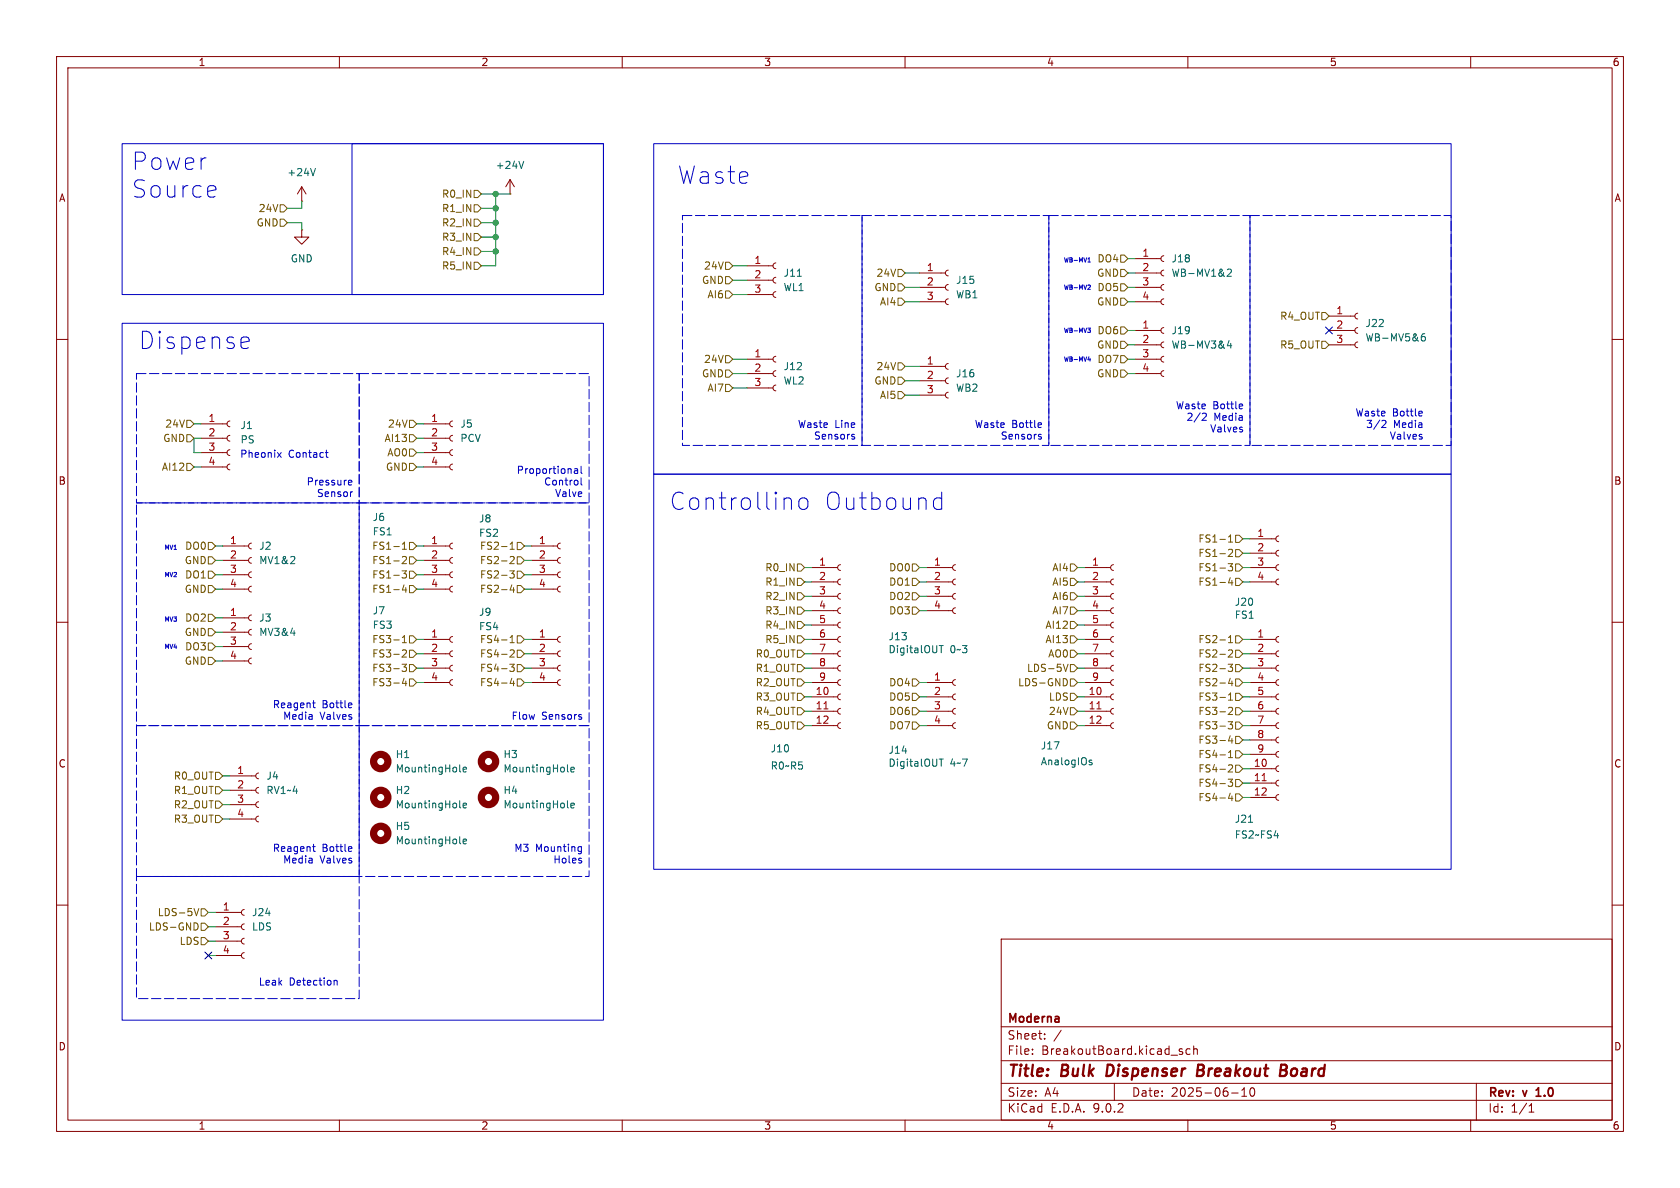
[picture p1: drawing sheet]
<svg xmlns="http://www.w3.org/2000/svg" width="297mm" height="210mm" viewBox="0 0 297 210" stroke-linecap="round" stroke-linejoin="round" font-family="sans-serif">
<defs><g id="words">
<g font-size="4.2" fill="#0000c2">
<text x="23.1" y="30.3">Power</text>
<text x="23.1" y="35.2">Source</text>
<text x="119.8" y="32.7">Waste</text>
<text x="24.5" y="62">Dispense</text>
<text x="118.4" y="90.4">Controllino</text>
<text x="145.6" y="90.4">Outbound</text>
</g>
<g font-size="2.8" fill="#840000">
<text x="178" y="190.9">Title:</text>
<text x="187.7" y="190.9">Bulk</text>
<text x="196.5" y="190.9">Dispenser</text>
<text x="213.3" y="190.9">Breakout</text>
<text x="228.7" y="190.9">Board</text>
</g>
<g font-size="2.1" fill="#840000">
<text x="178" y="184">Sheet:</text>
<text x="178" y="181.2">Moderna</text>
<text x="178" y="186.7">File:</text>
<text x="184.1" y="186.7">BreakoutBoard.kicad_sch</text>
<text x="178" y="196.9">KiCad</text>
<text x="178" y="194.1">Size:</text>
<text x="184.7" y="194.1">A4</text>
<text x="185.7" y="196.9">E.D.A.</text>
<text x="193.3" y="196.9">9.0.2</text>
<text x="200" y="194.1">Date:</text>
<text x="207" y="194.1">2025-06-10</text>
<text x="263" y="194.3">Rev:</text>
<text x="263" y="196.9">Id:</text>
<text x="267.1" y="196.9">1/1</text>
<text x="269.4" y="194.3">v</text>
<text x="272.3" y="194.3">1.0</text>
</g>
<g font-size="1.8" fill="#840000">
<text x="35" y="11.9">1</text>
<text x="85" y="11.9">2</text>
<text x="135" y="11.9">3</text>
<text x="185" y="11.9">4</text>
<text x="235" y="11.9">5</text>
<text x="285" y="11.9">6</text>
<text x="10.3" y="35.9">A</text>
<text x="285.3" y="35.9">A</text>
<text x="10.3" y="85.9">B</text>
<text x="285.3" y="85.9">B</text>
<text x="10.3" y="135.9">C</text>
<text x="285.3" y="135.9">C</text>
<text x="10.3" y="185.9">D</text>
<text x="285.3" y="185.9">D</text>
<text x="35" y="199.9">1</text>
<text x="85" y="199.9">2</text>
<text x="135" y="199.9">3</text>
<text x="185" y="199.9">4</text>
<text x="235" y="199.9">5</text>
<text x="285" y="199.9">6</text>
</g>
<g font-size="1.8" fill="#006464">
<text x="50.7" y="31.3">+24V</text>
<text x="87.5" y="30.1">+24V</text>
<text x="51.3" y="46.6">GND</text>
<text x="207" y="46.6">J18</text>
<text x="138.4" y="49.1">J11</text>
<text x="138.4" y="51.7">WL1</text>
<text x="168.9" y="52.9">WB1</text>
<text x="168.9" y="50.4">J15</text>
<text x="207" y="49.1">WB-MV1&amp;2</text>
<text x="207" y="59.3">J19</text>
<text x="241.3" y="58">J22</text>
<text x="138.4" y="65.6">J12</text>
<text x="207" y="61.8">WB-MV3&amp;4</text>
<text x="241.3" y="60.6">WB-MV5&amp;6</text>
<text x="138.4" y="68.2">WL2</text>
<text x="168.9" y="69.4">WB2</text>
<text x="168.9" y="66.9">J16</text>
<text x="42.4" y="76">J1</text>
<text x="81.3" y="75.8">J5</text>
<text x="42.4" y="78.6">PS</text>
<text x="81.3" y="78.3">PCV</text>
<text x="65.8" y="92.3">J6</text>
<text x="65.8" y="94.8">FS1</text>
<text x="84.6" y="92.6">J8</text>
<text x="84.6" y="95.1">FS2</text>
<text x="45.7" y="97.4">J2</text>
<text x="45.7" y="99.9">MV1&amp;2</text>
<text x="218.2" y="107.3">J20</text>
<text x="45.7" y="110.1">J3</text>
<text x="45.7" y="112.6">MV3&amp;4</text>
<text x="65.8" y="108.8">J7</text>
<text x="65.8" y="111.4">FS3</text>
<text x="84.6" y="109.1">J9</text>
<text x="84.6" y="111.6">FS4</text>
<text x="157" y="113.4">J13</text>
<text x="218.2" y="109.6">FS1</text>
<text x="157" y="115.7">DigitalOUT</text>
<text x="167.9" y="115.7">0~3</text>
<text x="69.9" y="134.2">H1</text>
<text x="69.9" y="136.8">MountingHole</text>
<text x="88.9" y="134.2">H3</text>
<text x="88.9" y="136.8">MountingHole</text>
<text x="136.2" y="136.2">R0~R5</text>
<text x="136.2" y="133.2">J10</text>
<text x="157" y="133.5">J14</text>
<text x="157" y="135.7">DigitalOUT</text>
<text x="167.9" y="135.7">4~7</text>
<text x="183.9" y="132.7">J17</text>
<text x="183.9" y="135.5">AnalogIOs</text>
<text x="47" y="138">J4</text>
<text x="47" y="140.6">RV1~4</text>
<text x="69.9" y="140.6">H2</text>
<text x="69.9" y="143.1">MountingHole</text>
<text x="88.9" y="140.6">H4</text>
<text x="88.9" y="143.1">MountingHole</text>
<text x="69.9" y="146.9">H5</text>
<text x="69.9" y="149.5">MountingHole</text>
<text x="218.2" y="148.4">FS2~FS4</text>
<text x="218.2" y="145.6">J21</text>
<text x="44.5" y="162.2">J24</text>
<text x="44.5" y="164.7">LDS</text>
</g>
<g font-size="1.8" fill="#725600">
<text x="78" y="35.2">R0_IN</text>
<text x="45.3" y="40.2">GND</text>
<text x="45.6" y="37.7">24V</text>
<text x="78" y="40.2">R2_IN</text>
<text x="78" y="37.7">R1_IN</text>
<text x="78" y="42.8">R3_IN</text>
<text x="78" y="45.3">R4_IN</text>
<text x="78" y="47.9">R5_IN</text>
<text x="124.4" y="47.9">24V</text>
<text x="193.9" y="46.6">DO4</text>
<text x="124" y="50.4">GND</text>
<text x="125" y="52.9">AI6</text>
<text x="154.5" y="51.7">GND</text>
<text x="154.8" y="49.1">24V</text>
<text x="193.9" y="49.1">GND</text>
<text x="193.9" y="51.7">DO5</text>
<text x="155.5" y="54.2">AI4</text>
<text x="193.9" y="54.2">GND</text>
<text x="193.9" y="59.3">DO6</text>
<text x="226.2" y="56.7">R4_OUT</text>
<text x="124.4" y="64.4">24V</text>
<text x="154.8" y="65.6">24V</text>
<text x="193.9" y="61.8">GND</text>
<text x="193.9" y="64.4">DO7</text>
<text x="226.2" y="61.8">R5_OUT</text>
<text x="124" y="66.9">GND</text>
<text x="125" y="69.4">AI7</text>
<text x="154.5" y="68.2">GND</text>
<text x="155.5" y="70.7">AI5</text>
<text x="193.9" y="66.9">GND</text>
<text x="29.1" y="75.8">24V</text>
<text x="68.5" y="75.8">24V</text>
<text x="28.5" y="83.4">AI12</text>
<text x="28.8" y="78.3">GND</text>
<text x="67.9" y="78.3">AI13</text>
<text x="68.1" y="83.4">GND</text>
<text x="68.4" y="80.9">AO0</text>
<text x="32.6" y="99.9">GND</text>
<text x="32.6" y="97.4">DO0</text>
<text x="65.7" y="97.4">FS1-1</text>
<text x="65.7" y="99.9">FS1-2</text>
<text x="84.8" y="99.9">FS2-2</text>
<text x="84.8" y="97.4">FS2-1</text>
<text x="135.2" y="101.2">R0_IN</text>
<text x="157.1" y="101.2">DO0</text>
<text x="185.9" y="101.2">AI4</text>
<text x="211.8" y="96.1">FS1-1</text>
<text x="211.8" y="98.7">FS1-2</text>
<text x="211.8" y="101.2">FS1-3</text>
<text x="32.6" y="105">GND</text>
<text x="32.6" y="102.5">DO1</text>
<text x="65.7" y="102.5">FS1-3</text>
<text x="65.7" y="105">FS1-4</text>
<text x="84.8" y="102.5">FS2-3</text>
<text x="84.8" y="105">FS2-4</text>
<text x="135.2" y="106.3">R2_IN</text>
<text x="135.2" y="103.7">R1_IN</text>
<text x="157.1" y="106.3">DO2</text>
<text x="157.1" y="103.7">DO1</text>
<text x="185.9" y="103.7">AI5</text>
<text x="185.9" y="106.3">AI6</text>
<text x="211.8" y="103.7">FS1-4</text>
<text x="32.6" y="112.6">GND</text>
<text x="32.6" y="110.1">DO2</text>
<text x="65.7" y="113.9">FS3-1</text>
<text x="84.8" y="113.9">FS4-1</text>
<text x="135.2" y="113.9">R5_IN</text>
<text x="135.2" y="108.8">R3_IN</text>
<text x="135.2" y="111.4">R4_IN</text>
<text x="157.1" y="108.8">DO3</text>
<text x="184.7" y="111.4">AI12</text>
<text x="184.7" y="113.9">AI13</text>
<text x="185.9" y="108.8">AI7</text>
<text x="211.8" y="113.9">FS2-1</text>
<text x="32.6" y="117.7">GND</text>
<text x="32.6" y="115.2">DO3</text>
<text x="65.7" y="116.4">FS3-2</text>
<text x="65.7" y="119">FS3-3</text>
<text x="84.8" y="119">FS4-3</text>
<text x="84.8" y="116.4">FS4-2</text>
<text x="133.5" y="119">R1_OUT</text>
<text x="133.5" y="116.4">R0_OUT</text>
<text x="181.5" y="119">LDS-5V</text>
<text x="185.2" y="116.4">AO0</text>
<text x="211.8" y="119">FS2-3</text>
<text x="211.8" y="116.4">FS2-2</text>
<text x="65.7" y="121.5">FS3-4</text>
<text x="84.8" y="121.5">FS4-4</text>
<text x="133.5" y="124.1">R3_OUT</text>
<text x="133.5" y="121.5">R2_OUT</text>
<text x="157.1" y="124.1">DO5</text>
<text x="157.1" y="121.5">DO4</text>
<text x="179.9" y="121.5">LDS-GND</text>
<text x="185.3" y="124.1">LDS</text>
<text x="211.8" y="124.1">FS3-1</text>
<text x="211.8" y="121.5">FS2-4</text>
<text x="133.5" y="126.6">R4_OUT</text>
<text x="133.5" y="129.1">R5_OUT</text>
<text x="157.1" y="129.1">DO7</text>
<text x="157.1" y="126.6">DO6</text>
<text x="185" y="129.1">GND</text>
<text x="185.3" y="126.6">24V</text>
<text x="211.8" y="126.6">FS3-2</text>
<text x="211.8" y="129.1">FS3-3</text>
<text x="211.8" y="131.7">FS3-4</text>
<text x="211.8" y="134.2">FS4-1</text>
<text x="211.8" y="136.8">FS4-2</text>
<text x="30.6" y="138">R0_OUT</text>
<text x="30.6" y="140.6">R1_OUT</text>
<text x="30.6" y="143.1">R2_OUT</text>
<text x="211.8" y="141.8">FS4-4</text>
<text x="211.8" y="139.3">FS4-3</text>
<text x="30.6" y="145.6">R3_OUT</text>
<text x="26.2" y="164.7">LDS-GND</text>
<text x="27.8" y="162.2">LDS-5V</text>
<text x="31.7" y="167.2">LDS</text>
</g>
<g font-size="1.8" fill="#a90000">
<text x="133.3" y="46.7">1</text>
<text x="201.9" y="45.5">1</text>
<text x="133.3" y="49.3">2</text>
<text x="133.3" y="51.8">3</text>
<text x="163.8" y="48">1</text>
<text x="163.8" y="50.5">2</text>
<text x="163.8" y="53.1">3</text>
<text x="201.9" y="48">2</text>
<text x="201.9" y="50.5">3</text>
<text x="201.9" y="53.1">4</text>
<text x="201.9" y="58.2">1</text>
<text x="236.1" y="55.6">1</text>
<text x="236.1" y="58.2">2</text>
<text x="133.3" y="63.2">1</text>
<text x="133.3" y="65.8">2</text>
<text x="163.8" y="64.5">1</text>
<text x="201.9" y="60.7">2</text>
<text x="201.9" y="63.2">3</text>
<text x="201.9" y="65.8">4</text>
<text x="236.1" y="60.7">3</text>
<text x="133.3" y="68.3">3</text>
<text x="163.8" y="67.1">2</text>
<text x="163.8" y="69.6">3</text>
<text x="36.8" y="74.7">1</text>
<text x="36.8" y="77.2">2</text>
<text x="76.1" y="74.7">1</text>
<text x="76.1" y="77.2">2</text>
<text x="36.8" y="79.8">3</text>
<text x="36.8" y="82.3">4</text>
<text x="76.1" y="79.8">3</text>
<text x="76.1" y="82.3">4</text>
<text x="222.2" y="95">1</text>
<text x="40.6" y="96.3">1</text>
<text x="40.6" y="98.8">2</text>
<text x="40.6" y="101.3">3</text>
<text x="76.1" y="96.3">1</text>
<text x="76.1" y="98.8">2</text>
<text x="76.1" y="101.3">3</text>
<text x="95.2" y="96.3">1</text>
<text x="95.2" y="98.8">2</text>
<text x="95.2" y="101.3">3</text>
<text x="144.7" y="100.1">1</text>
<text x="165" y="100.1">1</text>
<text x="193" y="100.1">1</text>
<text x="222.2" y="97.5">2</text>
<text x="222.2" y="100.1">3</text>
<text x="40.6" y="103.9">4</text>
<text x="76.1" y="103.9">4</text>
<text x="95.2" y="103.9">4</text>
<text x="144.7" y="102.6">2</text>
<text x="144.7" y="105.2">3</text>
<text x="144.7" y="107.7">4</text>
<text x="165" y="102.6">2</text>
<text x="165" y="105.2">3</text>
<text x="165" y="107.7">4</text>
<text x="193" y="102.6">2</text>
<text x="193" y="105.2">3</text>
<text x="193" y="107.7">4</text>
<text x="222.2" y="102.6">4</text>
<text x="40.6" y="109">1</text>
<text x="40.6" y="111.5">2</text>
<text x="76.1" y="112.8">1</text>
<text x="95.2" y="112.8">1</text>
<text x="144.7" y="110.2">5</text>
<text x="144.7" y="112.8">6</text>
<text x="193" y="110.2">5</text>
<text x="193" y="112.8">6</text>
<text x="222.2" y="112.8">1</text>
<text x="40.6" y="114">3</text>
<text x="40.6" y="116.6">4</text>
<text x="76.1" y="115.3">2</text>
<text x="76.1" y="117.9">3</text>
<text x="95.2" y="115.3">2</text>
<text x="95.2" y="117.9">3</text>
<text x="144.7" y="115.3">7</text>
<text x="144.7" y="117.9">8</text>
<text x="193" y="115.3">7</text>
<text x="193" y="117.9">8</text>
<text x="222.2" y="115.3">2</text>
<text x="222.2" y="117.9">3</text>
<text x="76.1" y="120.4">4</text>
<text x="95.2" y="120.4">4</text>
<text x="144.1" y="122.9">10</text>
<text x="144.1" y="125.5">11</text>
<text x="144.7" y="120.4">9</text>
<text x="165" y="120.4">1</text>
<text x="165" y="122.9">2</text>
<text x="165" y="125.5">3</text>
<text x="192.4" y="122.9">10</text>
<text x="192.4" y="125.5">11</text>
<text x="193" y="120.4">9</text>
<text x="222.2" y="120.4">4</text>
<text x="222.2" y="122.9">5</text>
<text x="222.2" y="125.5">6</text>
<text x="144.1" y="128">12</text>
<text x="165" y="128">4</text>
<text x="192.4" y="128">12</text>
<text x="222.2" y="128">7</text>
<text x="222.2" y="130.6">8</text>
<text x="41.8" y="136.9">1</text>
<text x="221.6" y="135.6">10</text>
<text x="222.2" y="133.1">9</text>
<text x="41.8" y="139.4">2</text>
<text x="41.8" y="142">3</text>
<text x="221.6" y="138.2">11</text>
<text x="221.6" y="140.7">12</text>
<text x="41.8" y="144.5">4</text>
<text x="39.3" y="161">1</text>
<text x="39.3" y="163.6">2</text>
<text x="39.3" y="166.1">3</text>
<text x="39.3" y="168.7">4</text>
</g>
<g font-size="1.8" fill="#0000c2">
<text x="141" y="75.7">Waste</text>
<text x="143.8" y="77.8">Sensors</text>
<text x="147.6" y="75.7">Line</text>
<text x="172.2" y="75.7">Waste</text>
<text x="176.8" y="77.8">Sensors</text>
<text x="178.8" y="75.7">Bottle</text>
<text x="207.8" y="72.4">Waste</text>
<text x="209.7" y="74.5">2/2</text>
<text x="213.8" y="76.5">Valves</text>
<text x="214.4" y="72.4">Bottle</text>
<text x="214.6" y="74.5">Media</text>
<text x="239.5" y="73.7">Waste</text>
<text x="241.4" y="75.7">3/2</text>
<text x="245.6" y="77.8">Valves</text>
<text x="246.2" y="73.7">Bottle</text>
<text x="246.3" y="75.7">Media</text>
<text x="42.4" y="81.1">Pheonix</text>
<text x="51" y="81.1">Contact</text>
<text x="91.3" y="83.9">Proportional</text>
<text x="54.1" y="85.9">Pressure</text>
<text x="55.9" y="87.9">Sensor</text>
<text x="96.1" y="85.9">Control</text>
<text x="98" y="87.9">Valve</text>
<text x="48.1" y="125.3">Reagent</text>
<text x="56.9" y="125.3">Bottle</text>
<text x="49.9" y="127.3">Media</text>
<text x="56.6" y="127.3">Valves</text>
<text x="90.3" y="127.3">Flow</text>
<text x="95.7" y="127.3">Sensors</text>
<text x="48.1" y="150.7">Reagent</text>
<text x="49.9" y="152.7">Media</text>
<text x="56.6" y="152.7">Valves</text>
<text x="56.9" y="150.7">Bottle</text>
<text x="90.8" y="150.7">M3</text>
<text x="94.7" y="150.7">Mounting</text>
<text x="97.7" y="152.7">Holes</text>
<text x="45.7" y="174.3">Leak</text>
<text x="51.1" y="174.3">Detection</text>
</g>
<g font-size="1.1" fill="#0000c2">
<text x="187.9" y="46.6">WB-MV1</text>
<text x="187.9" y="51.4">WB-MV2</text>
<text x="187.9" y="59">WB-MV3</text>
<text x="187.9" y="64.1">WB-MV4</text>
<text x="28.9" y="97.4">MV1</text>
<text x="28.9" y="102.2">MV2</text>
<text x="28.9" y="110.1">MV3</text>
<text x="28.9" y="114.9">MV4</text>
</g>
</g></defs>
<g fill="none" stroke="#840000" stroke-width=".18">
<path d="M10 10h277v190h-277zM12 12h273v186h-273zM60 10v2M110 10v2M160 10v2M210 10v2M260 10v2M53.3 35.6h.1M53.3 33l-.7 1.3M53.3 33l.8 1.3M53.3 33v2.6M90.2 34.3h.1"/>
<path d="M90.2 31.8l-.8 1.2M90.2 31.8l.7 1.2M90.2 31.8v2.5M53.3 40.6v1.3h1.3l-1.3 1.3-1.2-1.3h1.2M53.3 40.6h.1M132.1 47h4.6M132.1 49.5h4.6M132.1 52.1h4.6M137.2 46.5l-.4 .1-.1 .4 .1 .3 .4 .2M137.2 49l-.4 .2-.1 .3 .1 .4 .4 .1M137.2 51.6l-.4 .1-.1 .4 .1 .3 .4 .2M162.6 48.3h4.5"/>
<path d="M162.6 50.8h4.5M162.6 53.3h4.5M167.6 47.8l-.3 .1-.2 .4 .2 .3 .3 .2M167.6 50.3l-.3 .1-.2 .4 .2 .4 .3 .1M167.6 52.8l-.3 .2-.2 .3 .2 .4 .3 .1M200.7 58.4h4.5M200.7 45.7h4.5M200.7 48.3h4.5M200.7 50.8h4.5M200.7 53.3h4.5M205.7 45.2l-.3 .2-.2 .3 .2 .4 .3 .1M205.7 47.8l-.3 .1-.2 .4 .2 .3 .3 .2"/>
<path d="M205.7 50.3l-.3 .1-.2 .4 .2 .4 .3 .1M205.7 52.8l-.3 .2-.2 .3 .2 .4 .3 .1M205.7 57.9l-.3 .2-.2 .3 .2 .4 .3 .1M234.9 55.9h4.6M234.9 58.4h4.6M240 55.4l-.3 .1-.2 .4 .2 .3 .3 .2M240 57.9l-.3 .2-.2 .3 .2 .4 .3 .1M10 60h2M35.6 74.9h4.5M35.6 77.5h4.5M40.6 74.4l-.3 .2-.2 .3 .2 .4 .3 .1M40.6 77l-.3 .1-.2 .4 .2 .3 .3 .2"/>
<path d="M40.6 79.5l-.3 .2-.2 .3 .2 .4 .3 .1M74.9 74.9h4.6M74.9 77.5h4.6M80 74.4l-.3 .2-.2 .3 .2 .4 .3 .1M80 77l-.3 .1-.2 .4 .2 .3 .3 .2M80 79.5l-.3 .2-.2 .3 .2 .4 .3 .1M132.1 63.5h4.6M132.1 66h4.6M132.1 68.6h4.6M137.2 63l-.4 .1-.1 .4 .1 .4 .4 .1M137.2 65.5l-.4 .2-.1 .3 .1 .4 .4 .1M137.2 68.1l-.4 .1-.1 .4 .1 .3 .4 .2"/>
<path d="M162.6 64.8h4.5M162.6 67.3h4.5M162.6 69.9h4.5M167.6 64.3l-.3 .1-.2 .4 .2 .3 .3 .2M167.6 66.8l-.3 .2-.2 .3 .2 .4 .3 .1M167.6 69.3l-.3 .2-.2 .4 .2 .3 .3 .2M200.7 61h4.5M200.7 63.5h4.5M200.7 66h4.5M205.7 60.5l-.3 .1-.2 .4 .2 .3 .3 .2M205.7 63l-.3 .1-.2 .4 .2 .4 .3 .1M205.7 65.5l-.3 .2-.2 .3 .2 .4 .3 .1"/>
<path d="M234.9 61h4.6M240 60.5l-.3 .1-.2 .4 .2 .3 .3 .2M285 60h2M35.6 80h4.5M35.6 82.6h4.5M39.4 96.5h4.5M39.4 99.1h4.5M40.6 82l-.3 .2-.2 .4 .2 .3 .3 .2M44.4 96l-.3 .2-.2 .3 .2 .4 .3 .1M44.4 98.6l-.3 .1-.2 .4 .2 .3 .3 .2M74.9 80h4.6M74.9 82.6h4.6"/>
<path d="M74.9 96.5h4.6M74.9 99.1h4.6M80 82l-.3 .2-.2 .4 .2 .3 .3 .2M80 96l-.3 .2-.2 .3 .2 .4 .3 .1M80 98.6l-.3 .1-.2 .4 .2 .3 .3 .2M94 96.5h4.6M94 99.1h4.6M99.1 96l-.4 .2-.1 .3 .1 .4 .4 .1M99.1 98.6l-.4 .1-.1 .4 .1 .3 .4 .2M148.6 99.8l-.4 .2-.1 .3 .1 .4 .4 .1M168.9 99.8l-.3 .2-.2 .3 .2 .4 .3 .1M196.8 99.8l-.3 .2-.2 .3 .2 .4 .3 .1"/>
<path d="M221 95.3h4.6M221 97.8h4.6M226.1 94.7l-.4 .2-.1 .4 .1 .3 .4 .2M226.1 97.3l-.4 .1-.1 .4 .1 .3 .4 .2M226.1 99.8l-.4 .2-.1 .3 .1 .4 .4 .1M10 110h2M39.4 101.6h4.5M39.4 104.1h4.5M39.4 109.2h4.5M39.4 111.8h4.5M39.4 114.3h4.5M39.4 116.8h4.5"/>
<path d="M44.4 101.1l-.3 .1-.2 .4 .2 .4 .3 .1M44.4 103.6l-.3 .2-.2 .3 .2 .4 .3 .1M44.4 108.7l-.3 .2-.2 .3 .2 .4 .3 .1M44.4 111.3l-.3 .1-.2 .4 .2 .3 .3 .2M44.4 113.8l-.3 .1-.2 .4 .2 .4 .3 .1M44.4 116.3l-.3 .2-.2 .3 .2 .4 .3 .1M74.9 113h4.6M74.9 115.6h4.6M74.9 118.1h4.6M74.9 101.6h4.6M74.9 104.1h4.6M80 101.1l-.3 .1-.2 .4 .2 .4 .3 .1"/>
<path d="M80 103.6l-.3 .2-.2 .3 .2 .4 .3 .1M80 112.5l-.3 .2-.2 .3 .2 .4 .3 .1M80 115.1l-.3 .1-.2 .4 .2 .3 .3 .2M80 117.6l-.3 .2-.2 .3 .2 .4 .3 .1M94 113h4.6M94 115.6h4.6M94 118.1h4.6M94 101.6h4.6M94 104.1h4.6M99.1 112.5l-.4 .2-.1 .3 .1 .4 .4 .1M99.1 115.1l-.4 .1-.1 .4 .1 .3 .4 .2M99.1 117.6l-.4 .2-.1 .3 .1 .4 .4 .1"/>
<path d="M99.1 101.1l-.4 .1-.1 .4 .1 .4 .4 .1M99.1 103.6l-.4 .2-.1 .3 .1 .4 .4 .1M143.5 113h4.6M143.5 115.6h4.6M143.5 118.1h4.6M143.5 100.3h4.6M143.5 102.9h4.6M143.5 105.4h4.6M143.5 108h4.6M143.5 110.5h4.6M148.6 102.4l-.4 .1-.1 .4 .1 .3 .4 .2M148.6 104.9l-.4 .2-.1 .3 .1 .4 .4 .1"/>
<path d="M148.6 107.4l-.4 .2-.1 .4 .1 .3 .4 .2M148.6 110l-.4 .1-.1 .4 .1 .3 .4 .2M148.6 112.5l-.4 .2-.1 .3 .1 .4 .4 .1M148.6 115.1l-.4 .1-.1 .4 .1 .3 .4 .2M148.6 117.6l-.4 .2-.1 .3 .1 .4 .4 .1M163.8 100.3h4.6M163.8 102.9h4.6M163.8 105.4h4.6M163.8 108h4.6M168.9 102.4l-.3 .1-.2 .4 .2 .3 .3 .2M168.9 104.9l-.3 .2-.2 .3 .2 .4 .3 .1M168.9 107.4l-.3 .2-.2 .4 .2 .3 .3 .2"/>
<path d="M191.8 113h4.5M191.8 115.6h4.5M191.8 118.1h4.5M191.8 100.3h4.5M191.8 102.9h4.5M191.8 105.4h4.5M191.8 108h4.5M191.8 110.5h4.5M196.8 102.4l-.3 .1-.2 .4 .2 .3 .3 .2M196.8 104.9l-.3 .2-.2 .3 .2 .4 .3 .1M196.8 107.4l-.3 .2-.2 .4 .2 .3 .3 .2M196.8 110l-.3 .1-.2 .4 .2 .3 .3 .2"/>
<path d="M196.8 112.5l-.3 .2-.2 .3 .2 .4 .3 .1M196.8 115.1l-.3 .1-.2 .4 .2 .3 .3 .2M196.8 117.6l-.3 .2-.2 .3 .2 .4 .3 .1M221 113h4.6M221 115.6h4.6M221 118.1h4.6M221 100.3h4.6M221 102.9h4.6M226.1 102.4l-.4 .1-.1 .4 .1 .3 .4 .2M226.1 112.5l-.4 .2-.1 .3 .1 .4 .4 .1M226.1 115.1l-.4 .1-.1 .4 .1 .3 .4 .2M226.1 117.6l-.4 .2-.1 .3 .1 .4 .4 .1"/>
<path d="M285 110h2M40.6 137.2h4.6M40.6 139.7h4.6M45.7 136.7l-.3 .1-.2 .4 .2 .3 .3 .2M45.7 139.2l-.3 .1-.2 .4 .2 .4 .3 .1M74.9 120.7h4.6M80 120.1l-.3 .2-.2 .4 .2 .3 .3 .2M94 120.7h4.6M99.1 120.1l-.4 .2-.1 .4 .1 .3 .4 .2M143.5 120.7h4.6M143.5 123.2h4.6M143.5 125.7h4.6"/>
<path d="M143.5 128.3h4.6M148.6 120.1l-.4 .2-.1 .4 .1 .3 .4 .2M148.6 122.7l-.4 .1-.1 .4 .1 .3 .4 .2M148.6 125.2l-.4 .2-.1 .3 .1 .4 .4 .1M148.6 127.8l-.4 .1-.1 .4 .1 .3 .4 .2M163.8 120.7h4.6M163.8 123.2h4.6M163.8 125.7h4.6M163.8 128.3h4.6M168.9 120.1l-.3 .2-.2 .4 .2 .3 .3 .2M168.9 122.7l-.3 .1-.2 .4 .2 .3 .3 .2M168.9 125.2l-.3 .2-.2 .3 .2 .4 .3 .1"/>
<path d="M168.9 127.8l-.3 .1-.2 .4 .2 .3 .3 .2M191.8 120.7h4.5M191.8 123.2h4.5M191.8 125.7h4.5M191.8 128.3h4.5M196.8 120.1l-.3 .2-.2 .4 .2 .3 .3 .2M196.8 122.7l-.3 .1-.2 .4 .2 .3 .3 .2M196.8 125.2l-.3 .2-.2 .3 .2 .4 .3 .1M196.8 127.8l-.3 .1-.2 .4 .2 .3 .3 .2M221 120.7h4.6M221 123.2h4.6M221 125.7h4.6"/>
<path d="M221 128.3h4.6M221 130.8h4.6M221 133.4h4.6M221 135.9h4.6M221 138.4h4.6M226.1 120.1l-.4 .2-.1 .4 .1 .3 .4 .2M226.1 122.7l-.4 .1-.1 .4 .1 .3 .4 .2M226.1 125.2l-.4 .2-.1 .3 .1 .4 .4 .1M226.1 127.8l-.4 .1-.1 .4 .1 .3 .4 .2M226.1 130.3l-.4 .2-.1 .3 .1 .4 .4 .1M226.1 132.8l-.4 .2-.1 .4 .1 .3 .4 .2M226.1 135.4l-.4 .1-.1 .4 .1 .3 .4 .2"/>
<path d="M226.1 137.9l-.4 .2-.1 .3 .1 .4 .4 .1M40.6 142.2h4.6M40.6 144.8h4.6M45.7 141.7l-.3 .2-.2 .3 .2 .4 .3 .1M45.7 144.3l-.3 .1-.2 .4 .2 .3 .3 .2M221 141h4.6M226.1 140.5l-.4 .1-.1 .4 .1 .3 .4 .2M10 160h2M38.1 161.3h4.6M38.1 163.8h4.6M38.1 166.4h4.6M38.1 168.9h4.6"/>
<path d="M43.2 160.8l-.4 .1-.1 .4 .1 .3 .4 .2M43.2 163.3l-.4 .2-.1 .3 .1 .4 .4 .1M43.2 165.9l-.4 .1-.1 .4 .1 .3 .4 .2M43.2 168.4l-.4 .2-.1 .3 .1 .4 .4 .1M177 166h108v32h-108zM285 160h2M60 198v2M110 198v2M160 198v2M177 194.5h108M177 191.5h108M177 187.5h108"/>
<path d="M177 181.5h108M182.5 186.3v.1M182.5 185.5v.1M184.7 183.6v.1M184.7 182.8v.1M187.6 182.1l-1.3 2M197 191.5v3M208.5 185.7l.6 .4-.2 .3-.4-.1M209 185.5l-.3-.1-.2 .2M210 198v2M210.4 185.5l-.4-.1-.3 .3v.4l.1 .2h.6M211 185.5l.2-.1 .4 .1 .1 .9"/>
<path d="M211 184.9v1.5M217.7 193.2h1.2M219.5 193.8h.9M219.5 192.7l.5-.4v1.5M221.1 192.4l.2-.1a.81 .81 0 0 1 .6 .6 .81 .81 0 0 1-.3 .8l-.1 .1a.81 .81 0 0 1-.4-1.4zM260 198v2M261 191.5v6.5M270.3 196.6h.9M270.3 195.5l.4-.4v1.5"/>
</g>
<path d="M271.6 193.8h.8M271.7 192.6l-.1 .1" fill="none" stroke="#840000" stroke-width=".3"/>
<path d="M195.8 188.2l-.2 2h.5M211.7 189.2h.7M212.4 189.2l.3 .1M212.5 188.2h-.7l-.2 2 1-.1M212.6 189.1l-.2 .1M226.4 189.2h.7M226.5 188.2h.7a.49 .49 0 0 1 .3 .5 .49 .49 0 0 1-.4 .5M227.1 189.2l.2 .1a.58 .58 0 0 1-.3 .9h-.7" fill="none" stroke="#840000" stroke-width=".4"/>
<g fill="none" stroke="#006464" stroke-width=".18">
<path d="M55.8 29.8l-.5 1.3M92.6 28.5l-.4 1.3M141 48.8h.7M217 47.7l.5-.1 .2 .3-.8 .9h.8M251.9 59l-.4 .1a.86 .86 0 0 0 0 1.2l.4-.2 .1-.4-.2-.2h-.4l-.1 .2M217.3 60.2l-.3 .9h.8M217.6 60.7v.8M51.3 99.6h.8M52.1 98.5v.4M51.4 111.9h.8M166 114.1h.8M166.4 114.1v1.3"/>
<path d="M81.3 136.3l.2 .2M81.9 136l.6-.1-.1-.2-.3-.1-.2 .2v.6h.5M100.3 136.3l.2 .2M100.9 136l.6-.1v-.2l-.4-.1-.2 .2 .1 .6h.5M166 134.2h.8M166.4 134.2v1.3M192.7 134.8h.3l.1 .2-.2 .2h-.2M192.7 134.4h.3M81.3 142.6l.2 .2M81.3 149l.2 .2M81.9 142.4l.6-.1-.1-.3h-.3l-.2 .2v.6h.5M81.9 148.7l.6-.1-.1-.2-.3-.1-.2 .2v.6h.5"/>
<path d="M100.3 142.6l.2 .2M100.9 142.4l.6-.1v-.3h-.4l-.2 .2 .1 .6h.5M220.7 145.4h.7"/>
</g>
<g fill="none" stroke="#840000" stroke-width="1.3">
<circle cx="67.3" cy="134.6" r="1.27"/>
<circle cx="86.4" cy="134.6" r="1.27"/>
<circle cx="67.3" cy="147.3" r="1.27"/>
<circle cx="67.3" cy="141" r="1.27"/>
<circle cx="86.4" cy="141" r="1.27"/>
</g>
<path d="M145.7 125.3h.7M193.9 125.3h.7M223.1 138h.8" fill="none" stroke="#a90000" stroke-width=".18"/>
<g fill="none" stroke="#725600" stroke-width=".18">
<path d="M49.5 38.7h.7l.6 .7-.6 .6h-.7zM49.5 36.2h.7l.6 .6-.6 .7h-.7zM83.8 38.7h.7l.6 .7-.6 .6h-.7zM83.8 33.7h.7l.6 .6-.6 .6h-.7zM83.8 36.2h.7l.6 .6-.6 .7h-.7zM83.8 41.3h.7l.6 .6-.6 .6h-.7zM83.8 43.8h.7l.6 .7-.6 .6h-.7zM83.8 46.4h.7l.6 .6-.6 .6h-.7zM128.3 48.9h.6l.6 .6-.6 .7h-.6zM128.3 51.4h.6l.6 .7-.6 .6h-.6zM128.3 46.4h.6l.6 .6-.6 .6h-.6zM158.7 47.6h.7l.6 .7-.6 .6h-.7z"/>
<path d="M158.7 50.2h.7l.6 .6-.6 .6h-.7zM158.7 52.7h.7l.6 .6-.6 .7h-.7zM198.1 45.1h.7l.6 .6-.6 .7h-.7zM198.1 52.7h.7l.6 .6-.6 .7h-.7zM198.1 47.6h.7l.6 .7-.6 .6h-.7zM198.1 50.2h.7l.6 .6-.6 .6h-.7zM198.1 57.8h.7l.6 .6-.6 .7h-.7zM233.7 55.2h.6l.6 .7-.6 .6h-.6zM33 74.3h.7l.6 .6-.6 .7h-.7zM33 76.8h.7l.6 .7-.6 .6h-.7zM72.4 79.4h.6l.7 .6-.7 .6h-.6zM72.4 76.8h.6l.7 .7-.7 .6h-.6z"/>
<path d="M72.4 74.3h.6l.7 .6-.7 .7h-.6zM128.3 65.4h.6l.6 .6-.6 .7h-.6zM128.3 62.9h.6l.6 .6-.6 .6h-.6zM128.3 67.9h.6l.6 .7-.6 .6h-.6zM158.7 69.2h.7l.6 .7-.6 .6h-.7zM158.7 66.7h.7l.6 .6-.6 .6h-.7zM158.7 64.1h.7l.6 .7-.6 .6h-.7zM198.1 65.4h.7l.6 .6-.6 .7h-.7zM198.1 62.9h.7l.6 .6-.6 .6h-.7zM198.1 60.3h.7l.6 .7-.6 .6h-.7zM233.7 60.3h.6l.6 .7-.6 .6h-.6zM33 81.9h.7l.6 .7-.6 .6h-.7z"/>
<path d="M36.8 98.4h.7l.6 .7-.6 .6h-.7zM36.8 95.9h.7l.6 .6-.6 .7h-.7zM71.1 97.1h.8M71.1 98.5l.5-.1 .3 .3-.8 .9h.8M71.1 96.2l.4-.4v1.3M72.4 81.9h.6l.7 .7-.7 .6h-.6zM72.4 95.9h.6l.7 .6-.7 .7h-.6zM72.4 98.4h.6l.7 .7-.7 .6h-.6zM90.2 97.1h.7M90.2 98.5l.5-.1 .2 .3-.8 .9h.8M90.2 96.2l.3-.4v1.3M91.4 98.4h.7l.6 .7-.6 .6h-.7z"/>
<path d="M91.4 95.9h.7l.6 .6-.6 .7h-.7zM141 99.7h.6l.6 .6-.6 .7h-.6zM161.3 99.7h.6l.7 .6-.7 .7h-.6zM189.2 99.7h.7l.6 .6-.6 .7h-.7zM217.1 99.6h.8l-.4 .5 .3 .1v.6l-.1 .1-.6-.1M217.2 95.8h.7M217.2 94.9l.3-.3v1.2M217.2 97.2l.5-.1 .2 .4-.8 .9h.8M218.4 94.6h.7l.6 .7-.6 .6h-.7zM218.4 97.2h.7l.6 .6-.6 .6h-.7zM218.4 99.7h.7l.6 .6-.6 .7h-.7zM36.8 108.6h.7l.6 .6-.6 .7h-.7z"/>
<path d="M36.8 103.5h.7l.6 .6-.6 .7h-.7zM36.8 101h.7l.6 .6-.6 .6h-.7zM36.8 116.2h.7l.6 .6-.6 .7h-.7zM36.8 113.7h.7l.6 .6-.6 .6h-.7zM36.8 111.1h.7l.6 .7-.6 .6h-.7zM71.1 100.9h.8l-.5 .5 .4 .1v.6l-.2 .1-.5-.1M71.1 117.4h.8l-.5 .5 .4 .1v.6l-.2 .1-.5-.1M71.1 112.7l.4-.4v1.3M71.1 115l.5-.1 .3 .3-.8 .9h.8M71.1 113.6h.8M71.4 103.4l-.3 .9h.8M71.4 119.9l-.3 .9h.8"/>
<path d="M71.7 103.9v.8M72.4 114.9h.6l.7 .7-.7 .6h-.6zM72.4 101h.6l.7 .6-.7 .6h-.6zM72.4 112.4h.6l.7 .6-.7 .7h-.6zM72.4 103.5h.6l.7 .6-.7 .7h-.6zM72.4 117.5h.6l.7 .6-.7 .6h-.6zM90.1 100.9h.8l-.4 .5 .3 .1v.6l-.1 .1-.6-.1M90.1 117.4h.8l-.4 .5 .3 .1v.6l-.1 .1-.6-.1M90.2 115l.5-.1 .2 .3-.8 .9h.8M90.2 113.6h.7M90.2 112.7l.3-.4v1.3M90.5 103.4l-.3 .9h.8"/>
<path d="M90.5 119.9l-.3 .9h.8M90.8 103.9v.8M91.4 101h.7l.6 .6-.6 .6h-.7zM91.4 103.5h.7l.6 .6-.6 .7h-.7zM91.4 117.5h.7l.6 .6-.6 .6h-.7zM91.4 112.4h.7l.6 .6-.6 .7h-.7zM91.4 114.9h.7l.6 .7-.6 .6h-.7zM141 117.5h.6l.6 .6-.6 .6h-.6zM141 112.4h.6l.6 .6-.6 .7h-.6zM141 114.9h.6l.6 .7-.6 .6h-.6zM141 104.8h.6l.6 .6-.6 .6h-.6zM141 107.3h.6l.6 .7-.6 .6h-.6z"/>
<path d="M141 102.2h.6l.6 .7-.6 .6h-.6zM141 109.9h.6l.6 .6-.6 .6h-.6zM161.3 104.8h.6l.7 .6-.7 .6h-.6zM161.3 102.2h.6l.7 .7-.7 .6h-.6zM161.3 107.3h.6l.7 .7-.7 .6h-.6zM188 117.4l.4 1.3 .4-1.3M188.3 120a.68 .68 0 0 1 .4 .6 .68 .68 0 0 1-.4 .6M189.2 102.2h.7l.6 .7-.6 .6h-.7zM189.2 109.9h.7l.6 .6-.6 .6h-.7zM189.2 104.8h.7l.6 .6-.6 .6h-.7zM189.2 112.4h.7l.6 .6-.6 .7h-.7zM189.2 107.3h.7l.6 .7-.6 .6h-.7z"/>
<path d="M189.2 117.5h.7l.6 .6-.6 .6h-.7zM189.2 114.9h.7l.6 .7-.6 .6h-.7zM217.1 117.4h.8l-.4 .5 .3 .1v.6l-.1 .1-.6-.1M217.2 112.7l.3-.4v1.3M217.2 115l.5-.1 .2 .3-.8 .9h.8M217.2 113.6h.7M217.5 102.1l-.3 .9h.8M217.5 119.9l-.3 .9h.8M217.8 102.6v.8M218.4 102.2h.7l.6 .7-.6 .6h-.7zM218.4 117.5h.7l.6 .6-.6 .6h-.7zM218.4 112.4h.7l.6 .6-.6 .7h-.7z"/>
<path d="M218.4 114.9h.7l.6 .7-.6 .6h-.7zM38.1 136.5h.6l.7 .7-.7 .6h-.6zM38.1 139.1h.6l.7 .6-.7 .6h-.6zM71.7 120.4v.8M72.4 120h.6l.7 .7-.7 .6h-.6zM90.8 120.4v.8M91.4 120h.7l.6 .7-.6 .6h-.7zM141 122.6h.6l.6 .6-.6 .6h-.6zM141 125.1h.6l.6 .6-.6 .7h-.6zM141 120h.6l.6 .7-.6 .6h-.6zM141 127.6h.6l.6 .7-.6 .6h-.6zM161.3 127.6h.6l.7 .7-.7 .6h-.6z"/>
<path d="M161.3 125.1h.6l.7 .6-.7 .7h-.6zM161.3 122.6h.6l.7 .6-.7 .6h-.6zM161.3 120h.6l.7 .7-.7 .6h-.6zM189.2 127.6h.7l.6 .7-.6 .6h-.7zM189.2 125.1h.7l.6 .6-.6 .7h-.7zM189.2 122.6h.7l.6 .6-.6 .6h-.7zM189.2 120h.7l.6 .7-.6 .6h-.7zM217.1 127.6h.8l-.4 .5 .3 .1v.5l-.1 .1-.6-.1M217.1 137.7h.8l-.4 .5 .3 .1v.6l-.1 .1-.6-.1M217.2 122.9l.3-.4v1.3M217.2 133l.3-.3v1.2M217.2 125.2l.5-.2 .2 .4-.8 .9h.8"/>
<path d="M217.2 135.3l.5-.1 .2 .4-.8 .9h.8M217.2 133.9h.7M217.2 123.8h.7M217.5 130.1l-.3 .9h.8M217.8 120.4v.8M217.8 130.5v.9M218.4 125.1h.7l.6 .6-.6 .7h-.7zM218.4 127.6h.7l.6 .7-.6 .6h-.7zM218.4 130.2h.7l.6 .6-.6 .6h-.7zM218.4 132.7h.7l.6 .7-.6 .6h-.7zM218.4 122.6h.7l.6 .6-.6 .6h-.7zM218.4 120h.7l.6 .7-.6 .6h-.7z"/>
<path d="M218.4 137.8h.7l.6 .6-.6 .7h-.7zM218.4 135.3h.7l.6 .6-.6 .6h-.7zM38.1 141.6h.6l.7 .6-.7 .7h-.6zM38.1 144.1h.6l.7 .7-.7 .6h-.6zM217.5 140.2l-.3 .9h.8M217.8 140.7v.8M218.4 140.3h.7l.6 .7-.6 .6h-.7zM34.3 160.6l.4 1.3 .4-1.3M34.6 163.1a.68 .68 0 0 1 .4 .7 .68 .68 0 0 1-.4 .6M35.6 160.7h.6l.6 .6-.6 .6h-.6zM35.6 163.2h.6l.6 .6-.6 .7h-.6zM35.6 165.7h.6l.6 .7-.6 .6h-.6z"/>
</g>
<g fill="none" stroke="#009600" stroke-width=".18">
<path d="M50.8 39.4h2.5v1.2M53.3 35.6v1.2h-2.5M85.1 36.8h2.5M85.1 39.4h2.5M85.1 34.3h5.1M87.6 34.3v12.7h-2.5M85.1 44.5h2.5M85.1 41.9h2.5M129.5 52.1h2.6M129.5 47h2.6M129.5 49.5h2.6M160 48.3h2.6"/>
<path d="M160 50.8h2.6M160 53.3h2.6M199.4 48.3h1.3M199.4 50.8h1.3M199.4 45.7h1.3M199.4 53.3h1.3M199.4 58.4h1.3M34.3 74.9h1.3M35.6 77.5h-1.3v2.5h1.3M73.7 77.5h1.2M73.7 74.9h1.2M129.5 66h2.6"/>
<path d="M129.5 68.6h2.6M129.5 63.5h2.6M160 67.3h2.6M160 64.8h2.6M160 69.9h2.6M199.4 66h1.3M199.4 63.5h1.3M199.4 61h1.3M34.3 82.6h1.3M38.1 96.5h1.3M38.1 99.1h1.3M73.7 82.6h1.2"/>
<path d="M73.7 96.5h1.2M73.7 80h1.2M73.7 99.1h1.2M92.7 96.5h1.3M92.7 99.1h1.3M219.7 95.3h1.3M219.7 97.8h1.3M38.1 104.1h1.3M38.1 101.6h1.3M38.1 111.8h1.3M38.1 109.2h1.3M38.1 114.3h1.3"/>
<path d="M38.1 116.8h1.3M73.7 113h1.2M73.7 115.6h1.2M73.7 118.1h1.2M73.7 104.1h1.2M73.7 101.6h1.2M92.7 113h1.3M92.7 115.6h1.3M92.7 118.1h1.3M92.7 104.1h1.3M92.7 101.6h1.3M142.2 113h1.3"/>
<path d="M142.2 102.9h1.3M142.2 108h1.3M142.2 105.4h1.3M142.2 115.6h1.3M142.2 110.5h1.3M142.2 100.3h1.3M142.2 118.1h1.3M162.6 102.9h1.2M162.6 108h1.2M162.6 105.4h1.2M162.6 100.3h1.2M190.5 113h1.3"/>
<path d="M190.5 102.9h1.3M190.5 108h1.3M190.5 105.4h1.3M190.5 115.6h1.3M190.5 110.5h1.3M190.5 100.3h1.3M190.5 118.1h1.3M219.7 113h1.3M219.7 102.9h1.3M219.7 115.6h1.3M219.7 100.3h1.3M219.7 118.1h1.3"/>
<path d="M39.4 139.7h1.2M39.4 137.2h1.2M73.7 120.7h1.2M92.7 120.7h1.3M142.2 123.2h1.3M142.2 120.7h1.3M142.2 125.7h1.3M142.2 128.3h1.3M162.6 123.2h1.2M162.6 120.7h1.2M162.6 125.7h1.2M162.6 128.3h1.2"/>
<path d="M190.5 123.2h1.3M190.5 120.7h1.3M190.5 125.7h1.3M190.5 128.3h1.3M219.7 123.2h1.3M219.7 120.7h1.3M219.7 125.7h1.3M219.7 128.3h1.3M219.7 133.4h1.3M219.7 130.8h1.3M219.7 138.4h1.3M219.7 135.9h1.3"/>
<path d="M39.4 144.8h1.2M39.4 142.2h1.2M219.7 141h1.3M36.8 168.9h1.3M36.8 161.3h1.3M36.8 163.8h1.3M36.8 166.4h1.3"/>
</g>
<path d="M234.3 57.8l1.3 1.2M235.6 57.8l-1.3 1.2M36.2 168.3l1.2 1.2M37.4 168.3l-1.2 1.2" fill="none" stroke="#000084" stroke-width=".18"/>
<g fill="none" stroke="#0000c2" stroke-width=".18">
<path d="M21.6 25.4h85.1v26.7h-85.1zM37.7 32.8l.3 .2 .2 .5-1.5 .3M38 34.7l-.3 .1M62.2 25.4h44.5v26.7h-44.5zM115.6 25.4h140.9v58.4h-140.9zM21.6 57.2h85.1v123.1h-85.1zM43 59.6h.6l.3 .1 .2 .6-1.5 .3M192.3 58h.5l-.3 .3 .2 .1 .1 .2-.4 .2M192.3 46.3h.5M192.3 45.8l.3-.2v.7M192.4 50.4h.3l.1 .2-.5 .5h.5M43.9 61.5l-.3 .1h-.6"/>
<path d="M57.7 79.6v1.1l.3 .1M150.7 77.2l.3 .1 .1 .1-.2 .2h-.2M150.7 76.8h.3M183.7 74.7l.4 .1v.2l-.6 .2M183.8 77.2l.3 .1v.1l-.2 .2h-.2M183.8 76.8h.3M184.1 75.5l-.4 .1M192.3 63.6h.5M192.7 63.3v.5M212.7 73l-.1 .1M213 73l.3 .3-.1 .3-.7 .7h.8M219.3 71.4l.3 .1 .1 .2-.6 .1"/>
<path d="M219.6 72.2l-.3 .1M244.5 74.3l-.1 .1M244.8 74.3l.2 .3v.3l-.8 .7h.8M251 72.7h.4v.3l-.6 .1M251.4 73.5h-.4M49.1 80l.6 .8M49.7 80l-.6 .8M57.5 80h.5M61.7 85.7h.4M61.7 85l.3-.1 .2 .3-.6 .1M62.3 86.9l-.2 .1M101.6 82.9h.5v.8"/>
<path d="M102.1 83.2h-.4l-.2 .2 .2 .3 .4-.1M102.7 82.4v1.1l.2 .2M102.7 84.5v1.1l.2 .1M115.6 83.8h140.9v69.9h-140.9zM141.5 88.2a.83 .83 0 0 1 1.3 .4v.9a.83 .83 0 0 1-.8 .6 .83 .83 0 0 1-.8-.6v-.9zM165.3 88.2l.3-.2h.6l.3 .2M165.3 89.9l.3 .2h.6l.3-.2M166.5 87v3.1M55.3 124.3h.4M55.4 123.8v1.1l.3 .2M61.8 124.3h.3l.1 .3-.6 .1M62.1 125l-.3 .1"/>
<path d="M102.8 126.8v.3M55.3 149.7h.4M55.4 149.2v1.1l.3 .2M61.8 149.7h.3l.1 .3-.6 .1M62.1 150.4l-.3 .1M102.4 149.7h.4M102.8 152.2v.3M102.8 149.7v1l-.1 .2M102.8 150.4l-.4 .1M59.1 173.4l.1-.1 .3 .1 .1 .7"/>
</g>
<path d="M120.6 38.1h31.8v40.6h-31.8zM152.4 38.1h33v40.6h-33zM185.4 38.1h35.6v40.6h-35.6zM221 38.1h35.5v40.6h-35.5zM24.1 66h39.4v22.9h-39.4zM63.5 66h40.6v22.9h-40.6zM24.1 88.9h39.4v39.4h-39.4zM63.5 88.9h40.6v39.4h-40.6zM24.1 128.3h39.4v26.6h-39.4zM63.5 128.3h40.6v26.6h-40.6zM24.1 154.9h39.4v21.6h-39.4z" fill="none" stroke="#0000c2" stroke-width=".18" stroke-dasharray="1.7 .6"/>
<g fill="#009600" stroke="#009600" stroke-width=".18">
<circle cx="87.6" cy="44.5" r=".46"/>
<circle cx="87.6" cy="41.9" r=".46"/>
<circle cx="87.6" cy="36.8" r=".46"/>
<circle cx="87.6" cy="34.3" r=".46"/>
<circle cx="87.6" cy="39.4" r=".46"/>
</g>
<use href="#words"/>
</svg>
